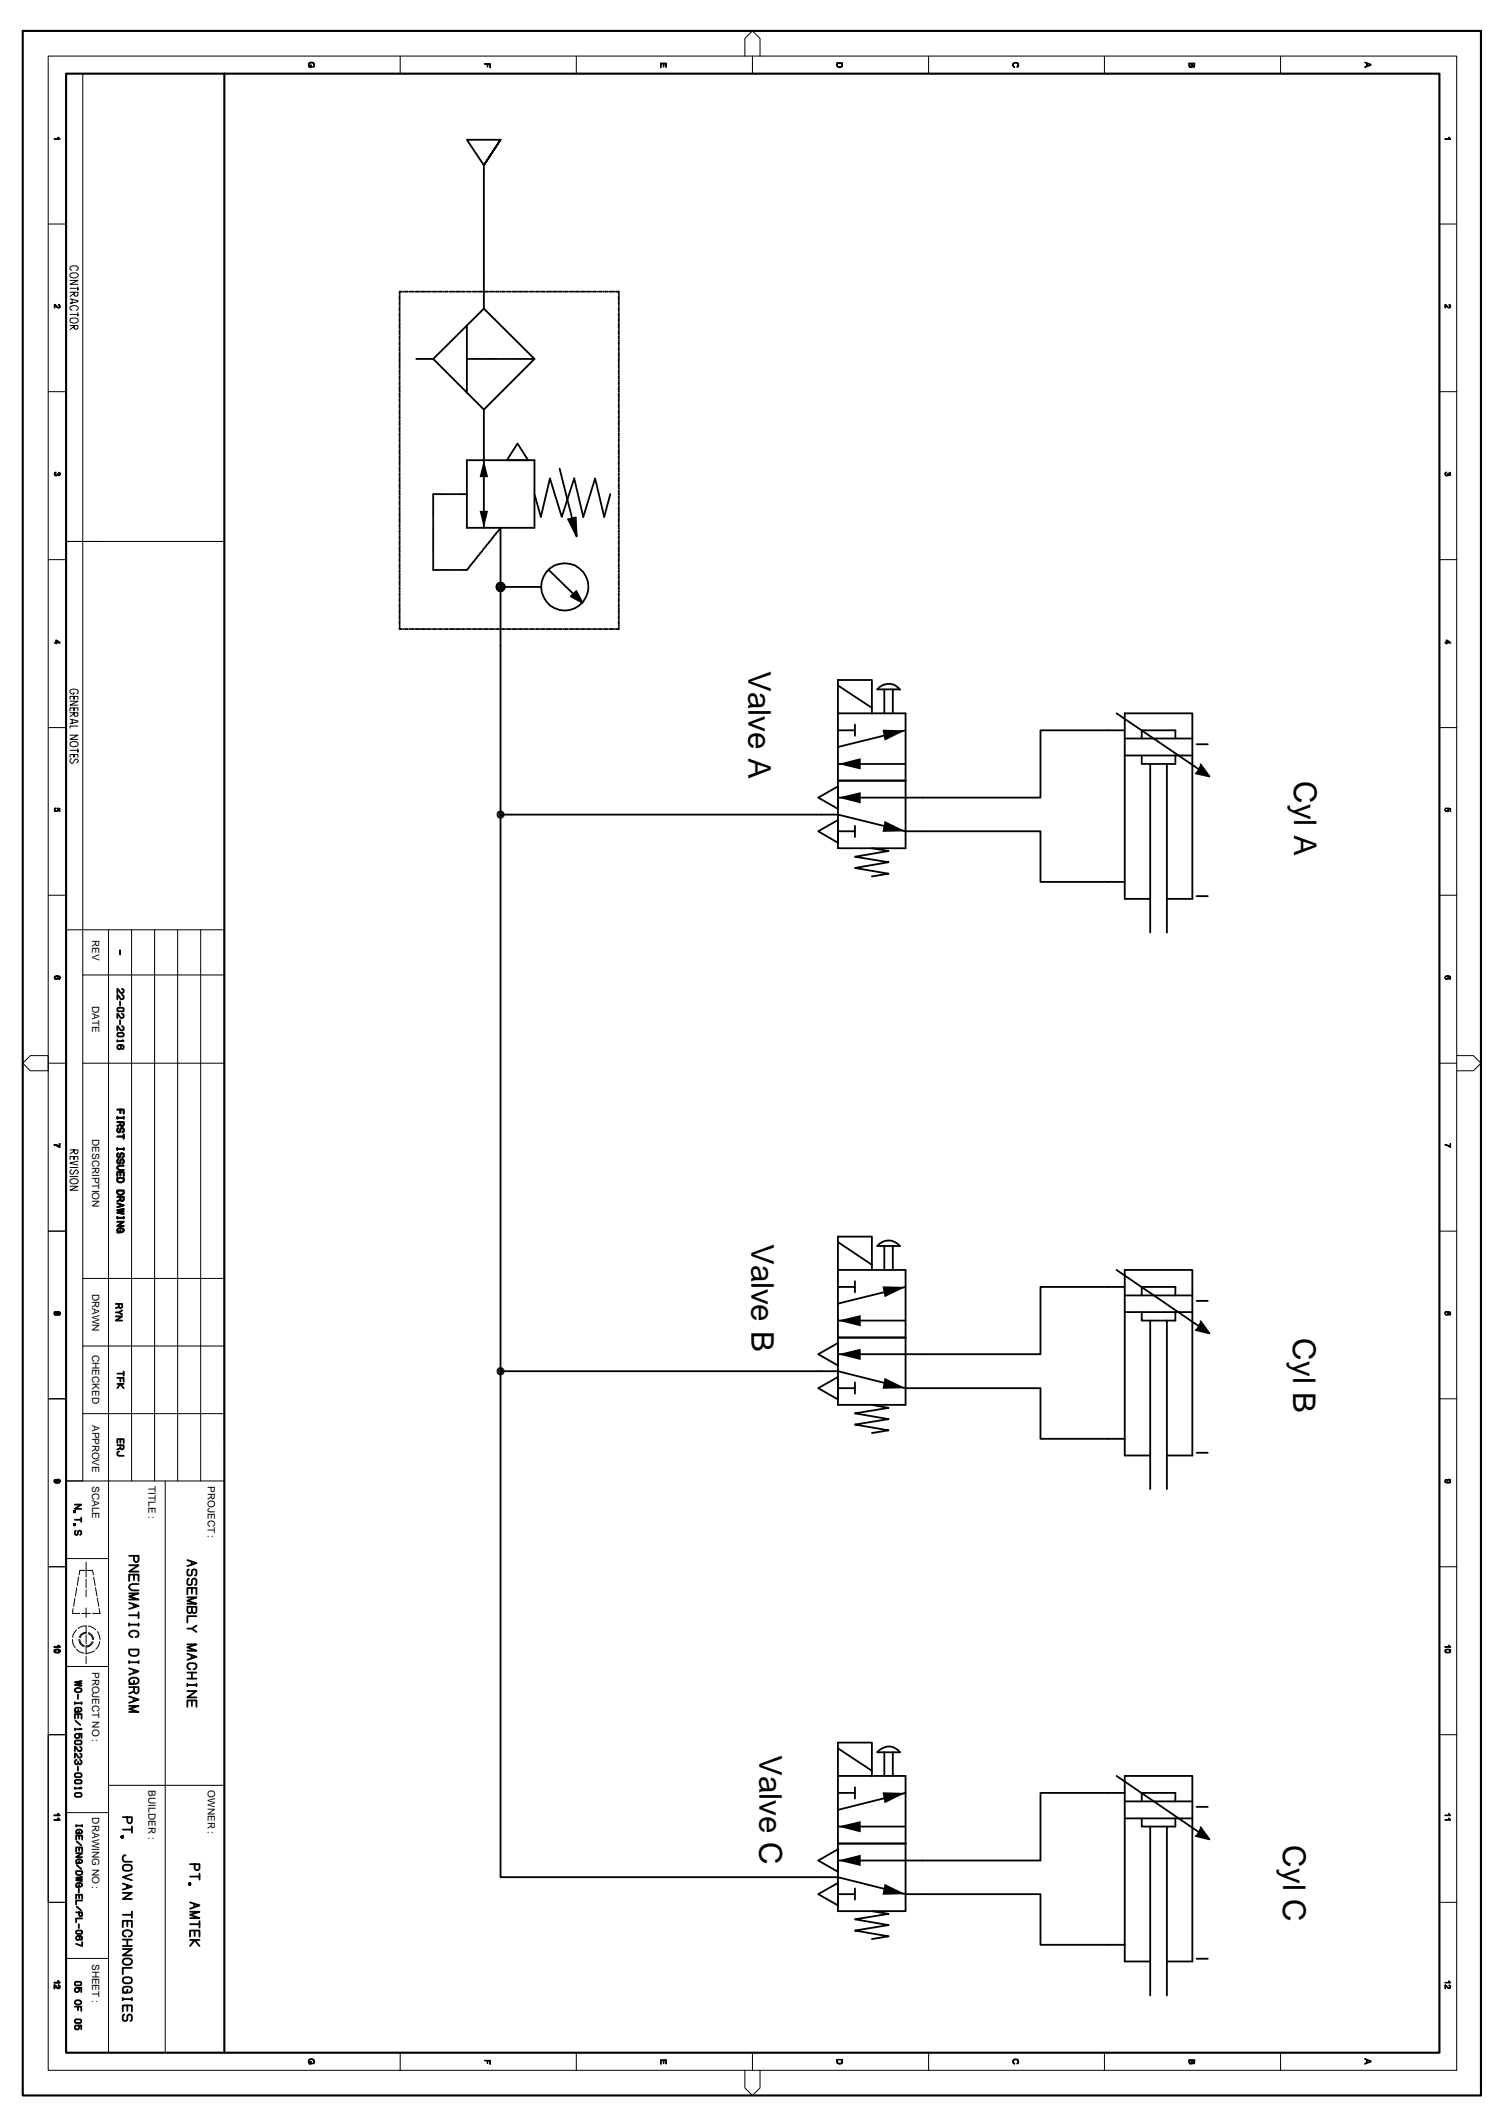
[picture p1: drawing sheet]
<svg xmlns="http://www.w3.org/2000/svg" width="210mm" height="297mm" viewBox="0 0 210 297" stroke-linecap="round" stroke-linejoin="round" font-family="sans-serif">
<defs><g id="words">
<g font-size="4.4">
<text x="104.5" y="93.7" transform="rotate(90 104.5 93.7)">Valve A</text>
<text x="180.7" y="109.1" transform="rotate(90 180.7 109.1)">Cyl A</text>
<text x="104.9" y="173.7" transform="rotate(90 104.9 173.7)">Valve B</text>
<text x="180.6" y="186.9" transform="rotate(90 180.6 186.9)">Cyl B</text>
<text x="106" y="245.1" transform="rotate(90 106 245.1)">Valve C</text>
<text x="179.2" y="257.7" transform="rotate(90 179.2 257.7)">Cyl C</text>
</g>
<g font-size="1.4">
<text x="12.9" y="131.3" transform="rotate(90 12.9 131.3)">REV</text>
<text x="12.9" y="140.5" transform="rotate(90 12.9 140.5)">DATE</text>
<text x="12.9" y="159" transform="rotate(90 12.9 159)">DESCRIPTION</text>
<text x="12.9" y="180.7" transform="rotate(90 12.9 180.7)">DRAWN</text>
<text x="12.9" y="189.2" transform="rotate(90 12.9 189.2)">CHECKED</text>
<text x="12.9" y="198.9" transform="rotate(90 12.9 198.9)">APPROVE</text>
<text x="12.9" y="207.5" transform="rotate(90 12.9 207.5)">SCALE</text>
<text x="20.7" y="207.5" transform="rotate(90 20.7 207.5)">TITLE :</text>
<text x="29" y="207.5" transform="rotate(90 29 207.5)">PROJECT :</text>
<text x="12.9" y="233.4" transform="rotate(90 12.9 233.4)">PROJECT NO :</text>
<text x="20.7" y="250" transform="rotate(90 20.7 250)">BUILDER :</text>
<text x="29" y="250" transform="rotate(90 29 250)">OWNER :</text>
<text x="12.9" y="253.8" transform="rotate(90 12.9 253.8)">DRAWING NO :</text>
<text x="12.9" y="274.2" transform="rotate(90 12.9 274.2)">SHEET :</text>
</g>
</g></defs>
<g fill="none" stroke="#000" stroke-width=".14">
<path d="M6.7 7.8h196.7v281.3h-196.7zM11.6 10.3v119.5M55.9 7.8v2.5M80.5 7.8v2.5M104 7.8v-2.4l1.1-1.1 1 1.1v2.4M105.1 7.8v2.5M129.7 7.8v2.5M154.2 7.8v2.5M178.8 7.8v2.5M6.8 31.3h2.4M9.8 38.3a.74 .74 0 0 1 1.1 .1 .65 .65 0 0 1-1.1 .1zM9.8 39.2h1.1l-1.1 .5h1.1"/>
<path d="M10 37.8a.33 .33 0 0 1-.2-.4 .33 .33 0 0 1 .4-.3h.1a.36 .36 0 0 1 .5 .2 .36 .36 0 0 1-.1 .5M201 31.3h2.4M6.8 54.7h2.4M9.8 40.8h1.1v.3a.28 .28 0 0 1-.3 .3 .28 .28 0 0 1-.3-.3v-.3v.2l-.5 .4M9.8 41.7l1.1 .3v.1l-1.1 .3 .3-.1v-.5M9.8 45.5h1.1v.2a.28 .28 0 0 1-.3 .3 .28 .28 0 0 1-.3-.3v-.2v.1l-.5 .4M9.9 44.5l.3-.1a.5 .5 0 0 1 .7 .4 .69 .69 0 0 1-1.1 0zM10 43.3a.35 .35 0 0 1-.2-.4 .35 .35 0 0 1 .4-.2h.2a.36 .36 0 0 1 .4 .1 .36 .36 0 0 1 0 .5h-.1M10.9 40v.5v-.2h-1.1M10.9 43.6v.5v-.2h-1.1M201 54.7h2.4M6.8 78.1h2.4"/>
<path d="M13.9 75.6h-4.7h22.1M201 78.1h2.4M9.8 97.7v-.5h.5v.5l.1-.5h.5v.5M9.8 97.9h1.1l-1.1 .6h1.1M9.8 99.3v-.5h.5v.5l.1-.5h.5v.5M9.8 99.5h1.1v.3a.28 .28 0 0 1-.3 .2 .28 .28 0 0 1-.3-.2v-.3v.2l-.5 .4M10.3 96.6v.3a.41 .41 0 0 1-.4-.1 .41 .41 0 0 1-.1-.4 .77 .77 0 0 1 1.1 .1v.3l-.1 .1M6.8 101.6h2.4M9.8 100.4l1.1 .3v.1l-1.1 .2h.3v-.5M9.8 102.7h1.1l-1.1 .6h1.1M9.8 105.7v-.3h.5v.3l.1-.3h.5v.3M9.9 103.7a.68 .68 0 0 1 1 .3 .66 .66 0 0 1-1.1-.1z"/>
<path d="M10 106a.29 .29 0 0 0-.2 .4 .29 .29 0 0 0 .5 0l.1-.2a.27 .27 0 0 1 .4-.1 .27 .27 0 0 1-.1 .4M10.9 101.4h-1.1v.3M10.9 104.6v.4v-.2h-1.1M201 101.6h2.4M6.8 125h2.4M9.2 129.8h22.1v71.3M11.6 129.8v77M11.6 136.1h19.7M15.2 129.8v156.8M18.4 129.8v77M21.6 129.8v77M24.8 129.8v77"/>
<path d="M28 129.8v77M201 125h2.4M4.2 147.4h2.5v2.1h-2.5l-1-1zM6.8 148.5h2.4M11.6 148.5h19.7M201 148.5h2.4M203.4 147.4h2.3l1.1 1.1-1.1 1h-2.3M6.7 171.9h2.5M9.8 164.8a.78 .78 0 0 1 1.1 .1 .67 .67 0 0 1-1 .3zM9.8 160.6h1.1l-.1 .4a.3 .3 0 0 1-.5-.1v-.3v.1l-.5 .4M9.8 161.9v-.4h.5v.4l.1-.4h.5v.4M9.8 165.7h1.1l-1.1 .5h1.1"/>
<path d="M9.8 163h1.1M9.8 164.3h1.1M10 163.4a.29 .29 0 0 0-.2 .4 .29 .29 0 0 0 .5 0l.1-.2a.27 .27 0 0 1 .4-.1 .27 .27 0 0 1-.1 .4M10.9 162.1l-1.1 .3 1.1 .3M11.6 178.5h19.7M201 171.9h2.4M6.7 195.3h2.5M11.6 197.4h19.7M11.6 188h19.7M201 195.3h2.4M6.7 218.8h2.5M9.2 206.8h22.1"/>
<path d="M9.2 217.6h6M11.9 219.3h-.8l-.1 .6M12 218.1v2.1M12.2 219.3h.7l.1 .6M23.1 206.8v79.8M201 218.8h2.4M9.2 232.7h6M10.1 228.9l.1 .5 .3 .7M10.2 224.6l-.1 .7h1M10.5 223.2l-.2 1.1M10.7 227.6l-.5 .8v.2M10.7 230.3l.3 .3 .7 .2"/>
<path d="M10.7 221.7l-.2 1.2M10.9 227.4l.6-.3 .5-.1v1M11 220.2l-.2 1.2M11 228.9a1.01 1.01 0 0 0 .7 1M11.1 228.9a.84 .84 0 0 0 .7 .9M11.4 225.3h1.2M12 227.9a1.01 1.01 0 0 0-1 .7M12 228a.73 .73 0 0 0-.8 .7M12 220.5v1.2M12 222v1M12 224.5v1.3M12 228.3v1.2"/>
<path d="M12 231.3v1M12.3 228.1a.75 .75 0 0 1 .6 .8M12.3 227.1l.7 .2 .4 .3M12.4 228a1.17 1.17 0 0 1 .7 .9M12.9 229.2a.88 .88 0 0 1-.9 .6v1.2M13 229.3a1.17 1.17 0 0 1-1 .7M13.1 220.2l.2 1.2M13.2 230.5l-.7 .3-.4 .1M13.3 221.7l.2 1.2M13.6 227.8l.3 .6 .1 .5M13.6 223.2l.2 1.1M13.8 224.6l.2 .7h-1.1"/>
<path d="M13.9 229.2l-.2 .7-.3 .4M6.8 242.2h2.4M9.2 242.2h-2.5v23.4h2.5M9.2 253.1h6M15.2 249.3h16.1M201 242.2h2.4M6.8 265.6h2.4M9.2 273.5h6M201 265.6h2.4M55.9 286.6v2.5M80.5 286.6v2.5M104 289.1v2.4l1.1 1.1 1-1.1v-2.4"/>
<path d="M105.1 286.6v2.5M129.7 286.6v2.5M154.2 286.6v2.5M178.8 286.6v2.5"/>
</g>
<path d="M3.2 4.3h203.6v288.3h-203.6zM9.2 10.3h191.8v276.3h-191.8zM31.3 10.3v276.3" fill="none" stroke="#000" stroke-width=".3"/>
<g fill="#000" stroke="#000" stroke-width=".14">
<path d="M8.1 19.2h.1v.1zM7.6 19.3h.6v-.1l.2 .3h-.8zM43.1 8.8l.1 .5h.2v-.2h.1v.3h-.3a.53 .53 0 0 1-.1-.6zM43.8 9.1v.3h-.1zM43.2 8.8l.1-.1a.41 .41 0 0 1 .5 .1 .41 .41 0 0 1 0 .6v-.3a.32 .32 0 0 0-.3-.3 .32 .32 0 0 0-.3 .3zM67.6 8.9h.9v.5h-.1v-.4h-.3v.4h-.1v-.4h-.4zM92.2 8.8h.8v.6v-.5h-.3v.5h-.1v-.5h-.3v.5h-.1zM116.9 8.8v.2a.32 .32 0 0 0 .3 .3 .32 .32 0 0 0 .4-.3v.3a.46 .46 0 0 1-.7 0zM116.8 8.8h.8v.5v-.5h-.7v.5zM141.5 8.8v.4l.2 .1-.1 .1a.36 .36 0 0 1-.1-.6zM142.2 9.1v.3h-.2v-.1h.1zM141.5 8.8a.43 .43 0 0 1 .6-.1 .43 .43 0 0 1 .1 .6v-.2a.32 .32 0 0 0-.3-.3 .32 .32 0 0 0-.4 .3z"/>
<path d="M166.1 8.9v.2a.14 .14 0 0 0 .1 .2 .14 .14 0 0 0 .2-.2v.3h-.3zM166.5 8.9v.2a.14 .14 0 0 0 .2 .2 .14 .14 0 0 0 .1-.2v.3h-.2l-.1-.1zM166 8.8h.8v.5v-.4h-.3l-.1 .5v-.5h-.3v.5l-.1-.2zM190.6 8.7l.8 .3v.1l-.5-.2-.1 .3v-.4h-.2zM190.9 8.9v.3l.4-.2 .1 .1-.8 .3v-.1l.2-.1zM202.3 19.2h.1v.1zM201.8 19.3h.6v-.1l.2 .3h-.8zM7.6 42.5h.1l.2 .2a.28 .28 0 0 0 .4 .1v.2a.61 .61 0 0 1-.6-.4v.4h-.1zM8.2 42.5l.2 .1-.1 .4v-.2l-.1-.2zM201.8 42.5l.2 .1a.37 .37 0 0 0 .5 .2v.2a.51 .51 0 0 1-.7-.4v.4zM202.4 42.5a.26 .26 0 0 1 .2 .2 .26 .26 0 0 1-.1 .3v-.3l-.2-.1zM7.7 66l.1-.1-.1 .3z"/>
<path d="M7.6 66l.1 .3h.3v-.1v.2a.25 .25 0 0 1-.4 0 .25 .25 0 0 1 0-.4zM8 66.1h.1l-.1 .3zM8.2 66h.1v.2l-.1-.2zM8.1 66.2a.13 .13 0 0 0 .1 .1 .13 .13 0 0 0 .1-.1v-.2a.23 .23 0 0 1 .1 .3 .23 .23 0 0 1-.4 0zM201.8 66l.2-.1v.1l-.2 .2zM201.8 66l.1 .3h.2l.1-.1v.2a.28 .28 0 0 1-.4 0 .28 .28 0 0 1 0-.4zM202.1 66.1h.1v.3zM202.4 66h.1v.2zM202.2 66.2h.1a.13 .13 0 0 0 .1 .1 .13 .13 0 0 0 .1-.1v-.2a.23 .23 0 0 1 0 .3 .23 .23 0 0 1-.3 0zM7.8 89.4l.6 .4-.5-.3v.4h-.1v-.1h-.2v-.1h.2zM7.9 89.5v.2l.5 .1h-.5zM201.9 89.4h.2l.5 .4-.5-.3v.4h-.2v-.1h-.1v-.1h.1z"/>
<path d="M202.1 89.5v.2l.5 .1h-.5zM7.6 112.9l.1-.1 .1 .1-.1 .1v.3l-.1-.1zM7.7 113.1l.1 .1h.2v-.1v.2h-.3zM8.1 112.9v.3zM8 112.8l.4 .1v.4h-.1v-.3l-.2-.1-.1 .4zM201.8 112.9l.2-.1-.2 .2v.3zM201.8 113.1a.19 .19 0 0 0 .2 .1 .19 .19 0 0 0 .2-.1v.2h-.3zM202.3 112.9v.3h-.1zM202.1 112.8l.5 .1v.4h-.1v-.3l-.2-.1-.1 .4zM7.7 136.5a.19 .19 0 0 0 .2 .2 .19 .19 0 0 0 .1-.2v.3l-.3-.1zM8 136.4h.1v.3zM7.7 136.3h.6v.2l-.1-.1h-.2h-.2l-.2 .3v-.3z"/>
<path d="M8.3 136.4a.27 .27 0 0 1-.1 .4v-.1l.1-.1zM201.8 136.5l.2 .2 .2-.2v.2l-.3 .1zM202.2 136.4l.1 .1-.1 .2zM201.8 136.3l.5-.1 .2 .2v.1l-.1-.1h-.2h-.2h-.2v.3v-.3zM202.5 136.4l.1 .3-.2 .1v-.1h.1zM7.5 159.8l.4 .1 .4 .2v-.4v.5l-.8-.3zM7.6 159.8l.3 .1 .4 .2v-.4h.1v.5l-.8-.3zM201.8 159.8l.4 .1 .3 .2v-.4h.1v.5l-.8-.3zM7.5 183.3l.1-.1 .1 .4h.2l.1-.2v.2a.28 .28 0 0 1-.4 0 .28 .28 0 0 1-.1-.3zM7.6 183.2l.1 .2a.17 .17 0 0 0 .1 .2 .17 .17 0 0 0 .2-.2v.2a.27 .27 0 0 1-.4 0 .27 .27 0 0 1 0-.4zM8 183.4l.1 .1h.2v-.1v.2h-.3zM8.1 183.4v.1h.2v-.1v.2h-.2z"/>
<path d="M7.6 183.2l.3-.1 .1 .1a.26 .26 0 0 1 .2 0 .26 .26 0 0 1 .2 .2l-.1 .2v-.3a.11 .11 0 0 0-.2-.1 .11 .11 0 0 0-.1 .2v.2l-.1-.3-.2-.1-.1 .2zM7.7 183.2l.3-.1v.1a.26 .26 0 0 1 .4 .2l-.1 .2v-.3h-.2l-.1 .3v-.3l-.3-.1v.2zM201.8 183.3l.1 .3h.2l.1-.2v.2a.28 .28 0 0 1-.4 0 .28 .28 0 0 1 0-.3zM202.2 183.4a.15 .15 0 0 0 .2 .1 .15 .15 0 0 0 .1-.1l-.1 .2h-.2zM201.8 183.2l.3-.1 .1 .2a.24 .24 0 0 1 .4-.1 .24 .24 0 0 1-.1 .4l-.1-.3h-.1l-.1 .3-.1-.2a.15 .15 0 0 0-.1-.2 .15 .15 0 0 0-.2 .2zM7.6 206.7l.1-.1-.1 .2v.2l-.1-.1zM7.6 206.7l.2-.1-.1 .2v.2zM7.9 206.6v.4l-.1-.1zM7.9 206.6l.1 .4-.1-.1zM7.9 206.6h.4v.2l-.1-.1h-.2l-.1 .1zM8 206.6h.3v.2a.19 .19 0 0 0-.2-.1 .19 .19 0 0 0-.1 .1zM7.6 206.8l.1 .2h.2l.1-.1 .1 .1 .2-.1v-.3a.36 .36 0 0 1-.1 .5 .36 .36 0 0 1-.4 0l-.2-.1z"/>
<path d="M7.7 206.8v.2h.3v-.1l.1 .1 .2-.1v-.3a.35 .35 0 0 1-.1 .5 .35 .35 0 0 1-.4 0l-.1-.1zM201.8 206.6h.2l-.2 .1v.3zM202.1 206.7v.3zM202.1 206.6h.4v.2l-.1-.1h-.2l-.1 .1zM201.8 206.8l.2 .2h.1v-.1l.2 .1 .2-.1v-.3a.35 .35 0 0 1-.1 .5 .35 .35 0 0 1-.4 0l-.2-.1zM8.1 229.7l.1 .1v.1zM8.1 229.7l.2 .1v.1zM7.6 230.4l.6-.1 .1 .1v.1a.42 .42 0 0 0-.7 0v.2zM7.7 230.3h.5l.1 .1v.1a.42 .42 0 0 0-.6 0l-.1 .2v-.2zM7.5 229.9h.7v-.1l.2 .2h-.9zM7.6 230.5a.42 .42 0 0 0 .7 0v-.1a.35 .35 0 0 1-.1 .4 .35 .35 0 0 1-.4 0h-.2zM7.6 229.9h.7v-.1l.1 .2h-.8z"/>
<path d="M7.7 230.5a.41 .41 0 0 0 .6 0v-.1a.32 .32 0 0 1 0 .4 .32 .32 0 0 1-.4 0h-.2zM202.3 229.7h.1v.2zM201.8 230.4l.6-.1 .1 .1v.1a.42 .42 0 0 0-.7 0v.2zM201.8 229.9h.6v-.1l.2 .2h-.8zM201.8 230.5a.42 .42 0 0 0 .7 0v-.1a.33 .33 0 0 1-.1 .4 .33 .33 0 0 1-.3 0h-.3zM8 253.2l.2 .1v.1zM8 253.9h.2v.2zM8.1 253.2h.1v.2zM8.1 253.9h.1v.2zM7.5 253.4h.7v-.1l.1 .2h-.8zM7.5 254.1h.7v-.1l.1 .2h-.8zM7.6 253.4h.6l.1-.1 .1 .2h-.8z"/>
<path d="M7.6 254.1h.6l.1-.1 .1 .2h-.8zM202.3 253.2l.1 .1v.1zM202.3 253.9h.1v.2zM201.8 253.4h.6v-.1l.2 .2h-.8zM201.8 254.1h.6v-.1l.2 .2h-.8zM8 276.6h.2v.2zM8.1 276.6h.1v.2zM7.5 277.2l.3 .1a.3 .3 0 0 0 .5 .2v.2a.56 .56 0 0 1-.6-.4l-.1 .4h-.1zM7.5 276.8h.7v-.1l.1 .2h-.8zM8.1 277.2a.26 .26 0 0 1 .2 .1 .26 .26 0 0 1 0 .3v-.3h-.2zM7.6 277.2l.2 .1a.33 .33 0 0 0 .5 .2v.1a.44 .44 0 0 1-.6-.3v.4h-.1zM7.6 276.8h.6l.1-.1 .1 .2h-.8z"/>
<path d="M8.2 277.2a.27 .27 0 0 1 .2 .1 .27 .27 0 0 1-.1 .3v-.2l-.1-.1zM202.3 276.6h.1v.2zM201.8 277.2l.2 .1a.34 .34 0 0 0 .5 .2v.1a.44 .44 0 0 1-.6-.3l-.1 .4zM201.8 276.8h.6v-.1l.2 .2h-.8zM202.4 277.2a.26 .26 0 0 1 .2 .1 .26 .26 0 0 1-.1 .3v-.2l-.2-.1zM43.1 287.6l.1 .5h.2v-.2h.1v.3h-.3a.53 .53 0 0 1-.1-.6zM43.8 287.9v.3h-.1zM43.2 287.6a.4 .4 0 0 1 .6-.1 .4 .4 0 0 1 0 .6v-.2a.32 .32 0 0 0-.3-.3 .32 .32 0 0 0-.3 .3zM67.6 287.7h.9v.5h-.1v-.4h-.3v.4h-.1v-.4h-.4zM92.2 287.6h.8v.6v-.5h-.3v.5h-.1v-.5h-.3v.5h-.1zM116.9 287.7v.1a.32 .32 0 0 0 .3 .3 .32 .32 0 0 0 .4-.3v.3a.46 .46 0 0 1-.7 0zM116.8 287.6h.8v.5v-.4h-.7v.4z"/>
<path d="M141.5 287.7l.1 .5a.34 .34 0 0 1-.1-.5zM142.2 287.9v.3h-.2v-.1zM141.5 287.7a.41 .41 0 0 1 .6-.2 .41 .41 0 0 1 .1 .6v-.2a.32 .32 0 0 0-.3-.3 .32 .32 0 0 0-.4 .3zM166.1 287.7v.2a.14 .14 0 0 0 .1 .2 .14 .14 0 0 0 .2-.2v.3h-.3zM166.5 287.7v.2a.12 .12 0 0 0 .1 .2 .12 .12 0 0 0 .1-.2l.1 .3h-.3zM166 287.6h.8v.5v-.4h-.3l-.1 .5v-.5h-.3v.5zM190.6 287.4l.8 .4v.1l-.5-.2-.1 .3v-.3l-.2-.1zM190.9 287.7v.3l.4-.2 .1 .1-.8 .3v-.1l.2-.1z"/>
</g>
<g fill="none" stroke="#000" stroke-width=".25">
<path d="M69.9 19.5h-4.7l2.4 3.6 2.3-3.6-2.3 3.6v20M55.8 41.2h.1M55.8 41.4v.4M55.8 42.2v.3M55.8 43v.3M55.8 43.8v.4M55.8 44.5v.5M55.8 45.3v.5M55.8 46.1v.5M55.8 46.9v.4M55.8 47.8v.3M55.8 48.6v.3"/>
<path d="M55.8 49.3v.4M55.8 50.1v.4M55.8 50.9v.4M55.8 51.7v.4M55.8 52.5v.4M55.8 53.3v.4M55.8 54.1v.4M55.8 54.9v.4M55.8 55.7v.4M55.8 56.5v.4M55.8 57.3v.4M55.8 58.1v.4"/>
<path d="M55.8 58.9v.4M55.8 59.7v.4M55.8 42h.1M55.8 42.8h.1M55.8 43.6h.1M55.8 44.4h.1M55.8 45.2h.1M55.8 45.9h.1M55.8 46.7h.1M55.8 47.5h.1M55.8 48.3h.1M55.8 49.1h.1"/>
<path d="M55.8 50h.1M55.8 50.7h.1M55.8 51.5h.1M55.8 52.3h.1M55.8 53.1h.1M55.8 53.9h.1M55.8 54.7h.1M55.8 55.5h.1M55.8 56.3h.1M55.8 57.1h.1M55.8 57.9h.1M55.8 58.7h.1"/>
<path d="M55.8 59.5h.1M56.1 40.7h-.3v.3M56.3 40.7h.1M56.6 40.7h.3M57.1 40.7h.1M57.4 40.7h.3M58 40.7h.1M58.1 50.1h2.4l7.1 7.1M58.1 40.7h.4M58.8 40.7h.1M58.9 40.7h.5M59.5 40.7h.1"/>
<path d="M59.7 40.7h.4M60.3 40.7h.1M60.5 40.7h.4M61.1 40.7h.1M61.3 40.7h.4M61.9 40.7h.1M62.1 40.7h.4M62.7 40.7h.1M62.9 40.7h.4M63.5 40.7h.1M63.7 40.7h.4M64.3 40.7h.1"/>
<path d="M64.5 40.7h.4M65.1 40.7h.1M65.2 45.4v9.5M65.2 50.1h.2M65.3 40.7h.4M65.5 50.1h.2M65.8 50.1h.2M65.9 40.7h.1M66.1 50.1h.2M66.1 40.7h.4M66.4 50.1h.2M66.7 50.1h.2"/>
<path d="M66.7 40.7h.1M66.9 40.7h.4M67 50.1h.2M67.3 50.1h.2M67.5 40.7h.1M67.6 57.2v16.5M67.6 43.1l7 7M67.6 43.1l-7.1 7M67.6 50.1h.2M67.7 40.7h.4M67.9 50.1h.2M68.2 50.1h.2"/>
<path d="M68.3 40.7h.1M68.5 50.1h.2M68.5 40.7h.4M68.7 50.1h.3M69 50.1h.3M69.1 40.7h.1M69.3 40.7h.4M69.3 50.1h.3M69.7 50.1h.1M69.9 40.7h.1M70 50.1h.1M70.1 40.7h.4"/>
<path d="M70.3 50.1h.1M70.6 50.1h.1M70.7 40.7h.1M70.9 50.1h.1M70.9 40.7h.4M71.2 50.1h.2M71.5 50.1h.2M71.5 40.7h.1M71.7 40.7h.4M71.8 50.1h.2M72.1 50.1h.2M72.3 40.7h.1"/>
<path d="M72.3 50.1h.3M72.5 40.7h.4M72.6 50.1h.3M72.9 50.1h.3M73.1 40.7h.1M73.2 50.1h.2M73.3 40.7h.4M73.5 50.1h.2M73.8 50.1h.2M73.9 40.7h.1M74.1 40.7h.4M74.1 50.1h.2"/>
<path d="M74.4 50.1h.2l-7 7.1M74.7 40.7h.1M74.9 40.7h.4M75.5 40.7h.1M75.6 40.7h.5M76.3 40.7h.1M76.5 40.7h.4M77 40.7h.1M77.3 40.7h.4M77.9 40.7h.1M78.1 40.7h.3M78.7 40.7h.1"/>
<path d="M78.9 40.7h.3M79.5 40.7h.1M79.7 40.7h.4M80.3 40.7h.1M80.4 40.7h.5M81.1 40.7h.1M81.2 40.7h.5M81.8 40.7h.1M82 40.7h.4M82.6 40.7h.1M82.8 40.7h.4M83.4 40.7h.1"/>
<path d="M83.7 40.7h.3M84.2 40.7h.1M84.5 40.7h.3M85 40.7h.1M85.2 40.7h.4M85.8 40.7h.1M86 40.7h.4v.3M86.4 41.2h.1M86.4 42h.1M86.4 42.8h.1M86.4 43.6h.1M86.4 44.4h.1"/>
<path d="M86.4 45.2h.1M86.4 45.9h.1M86.4 46.7h.1M86.4 47.5h.1M86.4 48.3h.1M86.4 49.1h.1M86.4 50h.1M86.4 50.7h.1M86.4 51.5h.1M86.4 52.3h.1M86.4 53.1h.1M86.4 53.9h.1"/>
<path d="M86.4 54.7h.1M86.4 55.5h.1M86.4 56.3h.1M86.4 57.1h.1M86.4 57.9h.1M86.4 58.7h.1M86.4 59.5h.1M86.4 41.4v.4M86.4 42.2v.3M86.4 43v.3M86.4 43.8v.4M86.4 44.5v.5"/>
<path d="M86.4 45.3v.5M86.4 46.1v.5M86.4 46.9v.4M86.4 47.8v.3M86.4 48.6v.3M86.4 49.3v.4M86.4 50.1v.4M86.4 50.9v.4M86.4 51.7v.4M86.4 52.5v.4M86.4 53.3v.4M86.4 54.1v.4"/>
<path d="M86.4 54.9v.4M86.4 55.7v.4M86.4 56.5v.4M86.4 57.3v.4M86.4 58.1v.4M86.4 58.9v.4M86.4 59.7v.4M55.8 60.5v.4M55.8 61.3v.4M55.8 62.1v.4M55.8 62.9v.4M55.8 63.7v.4"/>
<path d="M55.8 64.5v.4M55.8 65.3v.4M55.8 66.1v.4M55.8 66.8v.5M55.8 67.6v.5M55.8 68.5v.4M55.8 69.3v.3M55.8 70.1v.3M55.8 70.9v.3M55.8 71.6v.5M55.8 72.4v.5M55.8 73.2v.4"/>
<path d="M55.8 74v.4M55.8 74.8v.4M55.8 75.6v.4M55.8 76.4v.4M55.8 77.2v.4M55.8 78v.4M55.8 78.8v.4M55.8 79.6v.4M55.8 60.3h.1M55.8 61.1h.1M55.8 61.9h.1M55.8 62.7h.1"/>
<path d="M55.8 63.5h.1M55.8 64.3h.1M55.8 65.1h.1M55.8 65.9h.1M55.8 66.7h.1M55.8 67.5h.1M55.8 68.2h.1M55.8 69h.1M55.8 69.8h.1M55.8 70.7h.1M55.8 71.5h.1M55.8 72.2h.1"/>
<path d="M55.8 73h.1M55.8 73.8h.1M55.8 74.6h.1M55.8 75.4h.1M55.8 76.2h.1M55.8 77h.1M55.8 77.8h.1M55.8 78.6h.1M55.8 79.4h.1M60.5 69.3v.2M60.5 69.6v.2M60.5 69.8v.3"/>
<path d="M60.5 70.1v.3M60.5 70.4v.3M60.5 70.7v.3M60.5 71v.2M60.5 71.3v.2M60.5 71.6v.2M60.5 71.9v.2M60.5 72.3v.1M60.5 72.6v.1M60.5 72.9v.1M60.5 73.2v.1M60.5 73.4v.2"/>
<path d="M60.5 73.7v.3M60.5 74v.3M60.5 74.3v.2M60.5 74.6v.2M60.5 74.9v.2M60.5 75.2v.2M60.5 75.5v.2M60.5 75.8v.2M60.5 76.1v.2M60.5 76.4v.2M60.5 76.7v.2M60.5 77v.2"/>
<path d="M60.5 77.3v.2M60.5 77.6v.2M60.5 77.9v.2M60.5 78.2v.2M60.5 78.5v.2M60.5 78.8v.2M60.5 79.1v.2M60.5 79.4v.2h.2M60.7 69h-.2v.2M60.8 69h.2M60.8 79.6h.2M61.1 69h.2"/>
<path d="M61.1 79.6h.2M61.4 69h.2M61.4 79.6h.2M61.7 69h.2M61.7 79.6h.2M62 69h.2M62 79.6h.2M62.3 69h.2M62.3 79.6h.2M62.6 69h.2M62.6 79.6h.2M62.9 69h.2"/>
<path d="M62.9 79.6h.2M63.2 69h.2M63.2 79.6h.2M63.5 69h.2M63.5 79.6h.2M63.8 69h.2M63.8 79.6h.2M64.1 69h.2M64.1 79.6h.2M64.4 69h.2M64.4 79.6h.2M64.7 69h.2"/>
<path d="M64.7 79.6h.2M65 69h.2M65.2 64.3h9.4v9.4h-9.4zM65.3 79.5l-.1 .1h-.2M65.5 79.2l-.1 .2M65.7 79l-.2 .2M65.8 78.8l-.1 .2M66 78.5l-.1 .2M66.2 78.3l-.1 .2M66.4 78.1l-.1 .1M66.6 77.9l-.1 .1M66.8 77.6l-.2 .2"/>
<path d="M67 77.4l-.2 .2M67.1 77.1l-.1 .2M67.4 76.9l-.2 .2M67.5 76.7l-.1 .1M67.7 76.5l-.1 .1M67.9 76.2l-.1 .2M68.1 76l-.2 .1M68.3 75.7l-.1 .2M68.5 75.5l-.2 .1M68.7 75.3l-.2 .1M68.8 75.1l-.1 .1M69 74.8l-.1 .2"/>
<path d="M69.2 74.6l-.1 .1M69.4 74.3l-.1 .2M69.6 74.1l-.1 .2M69.8 73.9l-.2 .1M69.8 73.8l.1-.1v40M72.3 61.9l1.4 2.4h-2.9zM74.6 69l.9 3.2 1.3-5.4 1.6 5.4 1.8-5.4 1.2 5.4 1.7-5.4 1.3 5.4 .8-3.2M76.6 79.5l4.7 4.7M78.1 65.4l2.4 9.5M79.3 72.5l1.1-.2 .1 2.6zM86.4 60.3h.1M86.4 61.1h.1"/>
<path d="M86.4 61.9h.1M86.4 62.7h.1M86.4 63.5h.1M86.4 64.3h.1M86.4 65.1h.1M86.4 65.9h.1M86.4 66.7h.1M86.4 67.5h.1M86.4 68.2h.1M86.4 69h.1M86.4 69.8h.1M86.4 70.7h.1"/>
<path d="M86.4 71.5h.1M86.4 72.2h.1M86.4 73h.1M86.4 73.8h.1M86.4 74.6h.1M86.4 75.4h.1M86.4 76.2h.1M86.4 77h.1M86.4 77.8h.1M86.4 78.6h.1M86.4 79.4h.1M86.4 60.5v.4"/>
<path d="M86.4 61.3v.4M86.4 62.1v.4M86.4 62.9v.4M86.4 63.7v.4M86.4 64.5v.4M86.4 65.3v.4M86.4 66.1v.4M86.4 66.8v.5M86.4 67.6v.5M86.4 68.5v.4M86.4 69.3v.3M86.4 70.1v.3"/>
<path d="M86.4 70.9v.3M86.4 71.6v.5M86.4 72.4v.5M86.4 73.2v.4M86.4 74v.4M86.4 74.8v.4M86.4 75.6v.4M86.4 76.4v.4M86.4 77.2v.4M86.4 78v.4M86.4 78.8v.4M86.4 79.6v.4"/>
<path d="M55.8 80.4v.4M55.8 81.2v.4M55.8 82v.4M55.8 82.8v.4M55.8 83.6v.4M55.8 84.4v.4M55.8 85.2v.4M55.8 86v.4M55.8 86.8v.4M55.8 87.6v.2h.3M55.8 80.2h.1M55.8 81h.1"/>
<path d="M55.8 81.8h.1M55.8 82.6h.1M55.8 83.4h.1M55.8 84.2h.1M55.8 85h.1M55.8 85.8h.1M55.8 86.6h.1M55.8 87.4h.1M56.3 87.8h.1M56.6 87.8h.3M57.1 87.8h.1M57.4 87.8h.3"/>
<path d="M58 87.8h.1M58.1 87.8h.4M58.8 87.8h.1M58.9 87.8h.5M59.5 87.8h.1M59.7 87.8h.4M60.3 87.8h.1M60.5 87.8h.4M61.1 87.8h.1M61.3 87.8h.4M61.9 87.8h.1M62.1 87.8h.4"/>
<path d="M62.7 87.8h.1M62.9 87.8h.4M63.5 87.8h.1M63.7 87.8h.4M64.3 87.8h.1M64.5 87.8h.4M65.1 87.8h.1M65.3 87.8h.4M65.9 87.8h.1M66.1 87.8h.4M66.7 87.8h.1M66.9 87.8h.4"/>
<path d="M67.5 87.8h.1M67.7 87.8h.4M68.3 87.8h.1M68.5 87.8h.4M69.1 87.8h.1M69.3 87.8h.4M69.9 81.4v1.1zM69.9 87.8h.1M69.9 82h5.7M70.1 87.8h.4M70.7 87.8h.1M70.9 87.8h.4"/>
<path d="M71.5 87.8h.1M71.7 87.8h.4M72.3 87.8h.1M72.5 87.8h.4M73.1 87.8h.1M73.3 87.8h.4M73.9 87.8h.1M74.1 87.8h.4M74.7 87.8h.1M74.9 87.8h.4M75.5 87.8h.1M75.6 87.8h.5"/>
<path d="M76.3 87.8h.1M76.5 87.8h.4M77 87.8h.1M77.3 87.8h.4M77.9 87.8h.1M78.1 87.8h.3M78.7 87.8h.1M78.9 87.8h.3M79.5 87.8h.1M79.7 87.8h.4M79.7 83.3l.8-.8 .8 1.7zM80.3 87.8h.1"/>
<path d="M80.4 87.8h.5M81.1 87.8h.1M81.2 87.8h.5M81.8 87.8h.1M82 87.8h.4M82.6 87.8h.1M82.8 87.8h.4M83.4 87.8h.1M83.7 87.8h.3M84.2 87.8h.1M84.5 87.8h.3M85 87.8h.1"/>
<path d="M85.2 87.8h.4M85.8 87.8h.1M86.4 80.2h.1M86.4 81h.1M86.4 81.8h.1M86.4 82.6h.1M86.4 83.4h.1M86.4 84.2h.1M86.4 85h.1M86.4 85.8h.1M86.4 86.6h.1M86.4 87.4h.1"/>
<path d="M86.4 87.6v.2h-.4M86.4 80.4v.4M86.4 81.2v.4M86.4 82v.4M86.4 82.8v.4M86.4 83.6v.4M86.4 84.4v.4M86.4 85.2v.4M86.4 86v.4M86.4 86.8v.4M117 99.7v-4.7h4.8v4.7M117 99.6h9.4v18.8h-9.4v-9.4h9.4h-9.4z"/>
<path d="M117 95.7l4.8 3.1M123.5 96.3v3.3M124.7 96.3v3.3M125.6 96.3h-3.1a1.98 1.98 0 0 1 3.2 0M155.9 99.6l13 8.8M69.9 113.7h47.1l9.4 2.4h18.9v7h11.8M69.9 113.7v148.4h47.1l9.4 2.4h18.9v7.1h11.8M114.3 111.4l2.7-1.6v3.1zM114.3 116.1l2.7-1.6v3.2zM117 102h2.4M117 116.1h2.4M117 106.7h9.4"/>
<path d="M119.4 101.2v1.5M119.4 115.3v1.6M121.8 118.4l2.3 .4-4.7 .8 4.7 .8-4.7 .8 4.7 .8-2.3 .4M126.4 102l-9.4 2.3M157.1 102h-11.8v9.4h-28.3M157.1 103.1h9.4M157.1 105.5h9.4M159.4 103.1v-1.1h4.7v1.1M159.4 105.5v1.2h4.7v-1.2M160.6 106.7v23.5M162.9 106.7v23.5M167.1 103.9h1.6"/>
<path d="M167.6 106.7l1.3 1.7-1.9-.4M16.8 132.7v.6M16.8 139.8v.6M17 138.1l.3 .2-.2 .3h-.3l-.4-.5v.6M17 138.9l.3 .2-.1 .3-.4 .1-.4-.6v.6M160.6 125.5h-3.5v-25.9h9.4v25.9h-3.6M167.1 125.1h1.6M16.4 154.9h.9v.6M16.4 156.7h.9v.4l-.2 .1-.3-.1v-.4M16.4 145.2v.3M16.4 156v.2M16.4 156.1h.9"/>
<path d="M16.4 158.7h.9M16.4 140.8l.1-.1h.6l.2 .2v.2l-.1 .1h-.7l-.1-.1zM16.5 144.3l.6-.1 .2 .2v.2l-.2 .1h-.6l-.1-.1zM16.5 157.5l-.1 .2v.3l.1 .1h.3l.1-.5h.3l.1 .4-.2 .1M16.7 145.9l.2 .2v.2l-.2 .2h-.1l-.2-.2v-.2l.2-.2h.5l.2 .2v.2l-.2 .2M16.8 142.5v.5M16.8 154.9v.5M16.8 157.1l-.4 .1M17 141.6l.3 .1v.3l-.2 .1h-.3l-.4-.5v.6M17 143.3l.3 .2-.1 .3h-.4l-.4-.5v.6M17.1 145.2l.2 .2h-.9M17.3 156v.2"/>
<path d="M17.3 158.4v.6M16.4 164.5h.9v.4l-.3 .2h-.4l-.2-.2zM16.4 166.2h.9v.4l-.3 .2h-.4l-.2-.2zM16.4 164.2v-.5h.9v.5M16.4 167.1h.9v.5l-.2 .1h-.1l-.2-.1v-.5M16.4 168l.9 .3-.9 .3M16.4 170.6h.9l-.9 .6h.9M16.4 160.3v.3M16.4 169.9v.2M16.4 160.4h.9M16.4 170.1h.9M16.5 161l-.1 .2v.3l.1 .1h.3v-.5h.4l.1 .4-.2 .1"/>
<path d="M16.5 161.9l-.1 .2v.2l.1 .2 .3-.1 .1-.5 .3 .1 .1 .3-.2 .2M16.7 172.1a.3 .3 0 0 1-.3-.3 .3 .3 0 0 1 .3-.3h.3l.3 .2v.2l-.3 .2M16.8 168.1v.3M16.8 171.8v.3h-.4M16.8 163.7v.5M16.8 167.6l-.4 .1M17.3 162.8h-.6a.3 .3 0 0 0-.3 .3 .3 .3 0 0 0 .3 .3h.6M17.3 168.8l-.9 .2 .9 .2-.9 .1 .9 .2M17.3 160.3v.3M17.3 169.9v.2M117 177.4v-4.7h4.8v4.7M117 177.3h9.4v18.9h-9.4v-9.4h9.4h-9.4z"/>
<path d="M117 179.7h2.4M117 173.4l4.8 3.2M119.4 178.9v1.6M123.5 174v3.3M124.7 174v3.3M125.6 174h-3.1a1.98 1.98 0 0 1 3.2 0M126.4 179.7l-9.4 2.3M155.9 177.3l13 8.9M157.1 179.7h-11.8v9.4h-28.3M16.2 182.1h.9v.4l-.2 .2-.3-.2v-.4M16.2 183.8h.9l-.9 .6h.9M16.4 192.4h.9v.6"/>
<path d="M16.4 193.8l.4-.5 .5 .5M16.4 191.8h.9M16.4 193.3h.9M16.6 182.5l-.4 .2M16.6 183.3l.5 .3M16.8 192.4v.5M17.1 183l-.5 .3h-.4M17.3 191.5v.6M69.9 191.5h47.1l9.4 2.3h18.9v7.1h11.8M114.3 189.1l2.7-1.6v3.2zM114.3 193.8l2.7-1.5v3.1zM117 193.8h2.4"/>
<path d="M117 184.4h9.4M119.4 193v1.6M121.8 196.2l2.3 .4-4.7 .8 4.7 .8-4.7 .7 4.7 .8-2.3 .4M157.1 180.9h9.4M157.1 183.2h9.4M159.4 180.9v-1.2h4.7v1.2M159.4 183.2v1.2h4.7v-1.2M160.6 184.4v23.5M162.9 184.4v23.5M167.1 181.7h1.6M167.6 184.5l1.3 1.7-1.9-.5M10.3 212.9h.2v.1z"/>
<path d="M10.3 211.1h.2M10.3 212.9h.2M10.4 211l.1 .1v.1h-.1zM10.4 211h.1l-.1 .1zM10.4 212.9h.1zM10.4 212.9h.1h-.1zM10.4 211l.1 .1-.1 .1-.1-.1 .2-.1-.1 .2h.1l-.2-.1 .2-.1h-.1h.1v.2v-.2M10.4 211.2v-.2l.1 .1-.1 .1h.1M10.4 212.9h.1l-.1 .1-.1-.1h.2l-.1 .1h.1l-.2-.1h.2h-.1h.1v.1v-.1M10.4 213v-.1h.1l-.1 .1h.1M10.4 211v.2zM10.4 211v.2"/>
<path d="M10.4 212.9v.1M10.5 210.1h.8l-.8 .6h.8M10.5 212.2h.8M10.6 213.7l-.1 .2v.3l.1 .1 .2-.1 .2-.4h.3v.4l-.1 .1M11.3 211.9v.6M16.4 201.5v-.5h.9v.5M16.4 201.8h.9v.4l-.2 .2h-.1l-.2-.2v-.4M16.6 202.7l-.2 .2v.2l.2 .2h.7M16.8 201v.5M16.8 202.2l-.4 .2M18 217.3h1.3v.5l-.1 .3a.3 .3 0 0 1-.3 0 .3 .3 0 0 1-.2-.3v-.5M18 218.6h1.3l-1.3 .9h1.3"/>
<path d="M18.7 219.9v.7M26.2 217.8l1.2 .5-1.2 .4M26.4 219.2l-.2 .2v.4l.2 .2 .4-.1v-.7h.2h.4v.6l-.2 .2M26.8 218.1v.4M160.6 203.2h-3.5v-25.9h9.4v25.9h-3.6M167.1 202.9h1.6M10.5 240v-.6h.9v.6M10.5 237.7v.3M10.5 237.8h.9M10.5 235.8a.6 .6 0 0 1 .9 .1v.2a.6 .6 0 0 1-.9 .1zM10.8 239.1a.3 .3 0 0 1-.4-.3 .3 .3 0 0 1 .4-.3h.4a.3 .3 0 0 1 .2 .3 .3 .3 0 0 1-.3 .3M10.9 236.6v.6"/>
<path d="M10.9 238.8v.3h-.4M10.9 239.4v.5M11.4 234.7l-.9 .2 .9 .2-.9 .2 .9 .1M11.4 237.7v.3M18 230.3h1.3v.6a.76 .76 0 0 1-1.3 0zM18 220.8v-.9h1.3v.9M18 222.5h1.3l-1.3 .4 1.3 .5h-1.3M18 223.8l1.3 .4-1.3 .5M18 233l1.3 .4-1.3 .4M18 235.6h1.3v.6l-.1 .2a.3 .3 0 0 1-.3 .1 .3 .3 0 0 1-.2-.3v-.6M18 236.9l1.3 .4-1.3 .5M18 238.2h1.3l-1.3 .4 1.3 .5h-1.3"/>
<path d="M18 225.6h1.3M18 226.7v.3M18 231.9v.3M18 226.9h1.3M18 232.1h1.3M18.5 228.6a.45 .45 0 0 1-.5-.4 .45 .45 0 0 1 .5-.5 .76 .76 0 0 1 .8 .3 .43 .43 0 0 1-.4 .6M18.5 235.2a.45 .45 0 0 1-.5-.5 .45 .45 0 0 1 .5-.4 .73 .73 0 0 1 .8 .2v.4l-.4 .3M18.7 224v.5M18.7 233.2v.4M18.7 237.1v.4M18.7 234.7v.5h-.7M18.7 236.2l-.7 .3"/>
<path d="M19.3 221.2h-.8a.45 .45 0 0 0-.5 .4 .45 .45 0 0 0 .5 .5h.8M19.3 225.1v.9M19.3 226.7v.3M19.3 231.9v.3M26.2 224.4h1.2v.6a.32 .32 0 0 1-.3 .3 .32 .32 0 0 1-.3-.3v.1a.31 .31 0 0 1-.4 .2 .31 .31 0 0 1-.2-.3zM26.2 222.6v-.9h1.2v.9M26.2 223.1h1.2l-1.2 .4 1.2 .4h-1.2M26.2 229.6h1.2l-1.2 .4 1.2 .5h-1.2M26.2 230.9l1.2 .5-1.2 .4M26.2 236.1h1.2l-1.2 .9h1.2M26.2 238.3v-.9h1.2v.9M26.2 233.6h1.2"/>
<path d="M26.2 234.4h1.2M26.2 235.1v.4M26.2 235.3h1.2M26.4 220.4l-.2 .3v.5l.2 .1 .4-.1v-.6l.4-.2 .2 .3v.5l-.2 .1M26.6 233.1l-.3-.1-.1-.5a.81 .81 0 0 1 1.2 0v.4l-.1 .1-.3 .1M26.8 231.1v.5M26.8 221.7v.8M26.8 224.4v.6M26.8 233.6v.8M26.8 237.4v.8M26.8 227.4l.6 .5M27.4 225.7h-1.2v.9"/>
<path d="M27.4 227l-.6 .4h-.6M27.4 235.1v.4M10.5 241.4v.2M10.5 249.6v.2M10.5 247.7l.7-.1 .2 .2v.2a.72 .72 0 0 1-.9 0zM10.5 248.6l.7-.1 .2 .2v.2l-.1 .1h-.8v-.1zM10.5 250.4h.7l.2 .1v.2a.72 .72 0 0 1-.9 0zM10.5 243.1l.7-.1 .2 .2v.2a.72 .72 0 0 1-.9 0zM10.5 240.3l.7 .6M10.6 256.9v-.6h.9v.6M10.6 258.5v-.5h.9v.5M10.6 258.8h.9l-.9 .5h.9"/>
<path d="M10.6 254.8v.3M10.6 254.9h.9M10.7 242.1l-.2 .2v.3l.2 .1 .3-.1 .1-.3-.2-.2h.5v.6M10.7 245.7l-.2 .2v.3l.2 .2 .2-.2M10.7 257.1l.6 .6M10.9 246.7v.6M10.9 256a.28 .28 0 0 1-.3-.2 .28 .28 0 0 1 .3-.3h.3a.28 .28 0 0 1 .3 .3 .28 .28 0 0 1-.3 .2M11 255.8v.2h-.4M11 259.9v.3h-.4M11 256.3v.5M11 258v.4M11.2 243.9l.2 .2-.1 .4h-.3l-.5-.6v.6"/>
<path d="M11.2 244.9l.2 .1v.3l-.1 .1h-.3l-.4-.5h-.1v.5M11.2 245.7l.2 .3-.1 .3h-.3l-.1-.3M11.2 241.4l.2 .1h-.9M11.2 249.6l.2 .1h-.9M11.5 254.8v.3M17 256.5h.1v-.1l-.1 .1 .1 .1v-.1v.1v-.2v.1h-.1l.1-.1v.2zM17 256.5h.2l-.1 .1zM17 256.5h.2M17 256.5v.1M17 256.4l.1 .2 .1-.1-.1 .1-.1-.1 .1-.1 .1 .1-.1 .1-.1-.1v.1l.1-.2-.1 .1 .1-.1v.2v-.1l-.1 .1zM17 256.5l.1 .1h-.1h.1M17 256.4h.1"/>
<path d="M17.1 256.4v.2M17.1 253.7h1.3v.6a.32 .32 0 0 1-.3 .3 .32 .32 0 0 1-.3-.3v-.6M17.1 255.5h1.3M17.5 259.1a.3 .3 0 0 0-.4 .2l.1 .5 .2 .2h1M18.4 255.1v.8M114.3 259.8l2.7-1.6v3.2zM117 248v-4.7h4.8v4.7M117 248h9.4v18.9h-9.4v-9.5h9.4h-9.4zM117 250.4h2.4M117 244.1l4.8 3.2M117 255.1h9.4M119.4 249.6v1.6"/>
<path d="M122.5 244.6a1.98 1.98 0 0 1 3.2 .1M122.5 244.7h3.1M123.5 244.7v3.3M124.7 244.7v3.3M126.4 250.4l-9.4 2.3M155.9 248l13 8.8M157.1 250.4h-11.8v9.4h-28.3M157.1 251.5h9.4M157.1 253.9h9.4M159.4 251.5v-1.1h4.7v1.1M159.4 253.9v1.2h4.7v-1.2M160.6 255.1v23.5"/>
<path d="M162.9 255.1v23.5M167.1 252.3h1.6M167.6 255.1l1.3 1.7-1.9-.4M10.5 276.8l.7-.1 .1 .2v.2a.84 .84 0 0 1-.8 0zM10.5 279.4l.5-.1 .3 .2v.2l-.3 .2h-.4l-.1-.2zM10.6 261.3h.9v.3a.51 .51 0 0 1-.9 0zM10.6 265.1v-.5h.9v.5M10.6 267h.9v.4l-.2 .2-.2-.1-.1-.5M10.7 269.6h.6l.2 .1v.2l-.2 .1h-.6zM10.7 277.6l-.2 .1v.4l.3 .1 .2-.2v-.3l-.2-.1h.5v.6M10.7 260.4l.6 .6M10.7 266.2l.6 .6"/>
<path d="M10.9 260.2a.28 .28 0 0 1-.3-.3 .28 .28 0 0 1 .3-.3h.3a.28 .28 0 0 1 .3 .3 .28 .28 0 0 1-.3 .3M10.9 263.5a.28 .28 0 0 1-.3-.3 .28 .28 0 0 1 .3-.3h.3a.28 .28 0 0 1 .3 .3 .28 .28 0 0 1-.3 .3M11 270.3l.1 .3v.2l-.1 .1-.3-.1-.1-.2 .2-.3h.5l.2 .3-.1 .2-.1 .1M11 263.7v.6M11 268.7v.5M11 263.2v.3h-.4M11 264.6v.4M11.5 262.1l-.9 .1 .9 .2-.9 .2 .9 .1M11.5 265.4h-.9v.5M11.5 267.9h-.9v.5M11.5 271.2v.5l-.9-.3M17.1 263l1.3 .4-1.3 .5"/>
<path d="M17.1 264.3h1.3l-1.3 .9h1.3M17.1 269.1v-.9h1.3v.9M17.1 272.2h1.3l-1.3 .8h1.3M17.1 267.4h1.3M17.1 270.8h1.3M17.1 271.7h1.3M17.1 279v.3M17.1 279.1h1.3M17.2 273.7a.77 .77 0 0 1 1.2 .1 .47 .47 0 0 1-.4 .6 .76 .76 0 0 1-.9-.4zM17.3 260.5l.3-.1a.73 .73 0 0 1 .8 .2v.1a.42 .42 0 0 1-.4 .5 .73 .73 0 0 1-.8-.2l-.1-.3zM17.3 276.2l.3-.1a.73 .73 0 0 1 .8 .2v.1a.42 .42 0 0 1-.4 .5 .73 .73 0 0 1-.8-.2l-.1-.3zM17.6 270.4a.44 .44 0 0 1-.5-.4 .44 .44 0 0 1 .5-.5h.4a.44 .44 0 0 1 .4 .5 .44 .44 0 0 1-.4 .4"/>
<path d="M17.6 278.3l-.3-.1-.2-.5a.81 .81 0 0 1 1.3-.1v.4l-.1 .2-.3 .1M17.7 263.2v.5M17.8 277.8v.5h-.7M17.8 268.2v.8M17.8 270.8v.9M18.4 261.7l-1.3 .4 1.3 .5M18.4 274.8h-1.3v.9M18.4 266.9v.9M18.4 279v.3M26.4 263.1h.2M26.4 263.1h.1zM26.4 263h.1l.1 .1h-.2z"/>
<path d="M26.4 263l.2 .1-.1 .1-.1-.1 .1-.1 .1 .1-.1-.1-.1 .1 .1 .1-.1-.2v.1l.1-.1h-.1h.1v.1v-.1M26.4 263.1v-.1h.1l-.1 .1v-.1l.1 .1h-.1h.1M26.5 263v.1h-.1zM26.5 263v.2M26.5 260.3h1.4v.6l-.2 .2h-.4l-.1-.2v-.6M26.5 265.6l1.4 .5-1.4 .4M26.5 267h1.4l-1.4 .4 1.4 .4h-1.4M26.5 270.4v-.8h1.4v.8M26.5 271.7l.7-.8 .7 .8M26.5 262h1.4M26.5 268.7h1.4M26.5 270.9h1.4"/>
<path d="M27.1 265.9v.4M27.2 269.6v.7M27.9 261.6v.9M27.9 268.3v.9M114.3 264.5l2.7-1.6v3.2zM117 264.5h2.4M119.4 263.7v1.6M121.8 266.9l2.3 .4-4.7 .7 4.7 .8-4.7 .8 4.7 .8-2.3 .4M160.6 273.9h-3.5v-25.9h9.4v25.9h-3.6M167.1 273.5h1.6M10.5 280.2h.8v.6M10.5 282.1l.1-.1h.6l.1 .1v.3a.84 .84 0 0 1-.8 0z"/>
<path d="M10.7 282.8l-.2 .2v.4l.5-.1v-.3l-.2-.2h.5v.6M10.9 280.2v.5M17.1 280.9v-.9h1.3v.9M17.4 281.3l-.3 .3 .1 .5 .2 .1 .3-.1 .1-.7 .4-.1 .2 .3v.4l-.2 .2M17.8 280v.8"/>
<circle cx="69.9" cy="82" r=".59"/>
<circle cx="78.9" cy="82" r="3.3"/>
</g>
<g fill="#000">
<path d="M67.6 64.3l.6 2.3h-1.2zM67 71.3h1.2l-.6 2.4zM79.3 72.5l1.1-.2 .1 2.6zM69.3 82h.6l-.5 .3zM69.4 81.7l.5 .3h-.6zM69.4 82.3l.5-.3-.3 .5zM69.4 81.7l.2-.3 .3 .6zM69.9 82v.5h-.3zM69.9 82l.3 .5h-.3zM69.6 81.4h.3v.6zM69.9 82l.5 .3-.2 .2zM69.9 81.4h.3l-.3 .6z"/>
<path d="M69.9 82h.6l-.1 .3zM70.2 81.4l.2 .3-.5 .3zM69.9 82l.5-.3 .1 .3zM79.7 83.2l.8-.7 .8 1.7zM69.3 113.7h.6l-.5 .3zM69.4 113.5l.5 .2h-.6zM69.4 114l.5-.3-.3 .6zM69.4 113.5l.2-.3 .3 .5zM69.9 113.7v.6h-.3zM69.9 113.7l.3 .6h-.3zM69.6 113.2h.3v.5zM69.9 113.7l.5 .3-.2 .3z"/>
<path d="M69.9 113.2h.3l-.3 .5zM69.9 113.7h.6l-.1 .3zM70.2 113.2l.2 .3-.5 .2zM69.9 113.7l.5-.2 .1 .2zM117 106.7l3.2-.8v1.5zM117 111.4l3.2-.8v1.6zM123.2 101.9l3.2 .1-2.9 1.4zM123.5 114.6l2.9 1.5-3.2 .1zM167.6 106.7l1.3 1.7-1.9-.4zM123.2 179.6l3.2 .1-2.9 1.4zM69.3 191.5h.6l-.5 .3zM69.4 191.2l.5 .3h-.6z"/>
<path d="M69.4 191.8l.5-.3-.3 .5zM69.4 191.2l.2-.2 .3 .5zM69.9 191.5v.6l-.3-.1zM69.9 191.5l.3 .5-.3 .1zM69.6 191l.3-.1v.6zM69.9 191.5l.5 .3-.2 .2zM69.9 190.9l.3 .1-.3 .5zM69.9 191.5h.6l-.1 .3zM70.2 191l.2 .2-.5 .3zM69.9 191.5l.5-.3 .1 .3zM117 184.4l3.2-.8v1.6zM117 189.1l3.2-.8v1.6z"/>
<path d="M123.5 192.4l2.9 1.4-3.2 .1zM167.6 184.5l1.3 1.7-1.9-.5zM117 255.1l3.2-.8v1.6zM117 259.8l3.2-.8v1.6zM123.2 250.3l3.2 .1-2.9 1.4zM167.6 255.1l1.3 1.7-1.9-.4zM123.5 263.1l2.9 1.4-3.2 .1z"/>
</g>
<use href="#words"/>
</svg>
